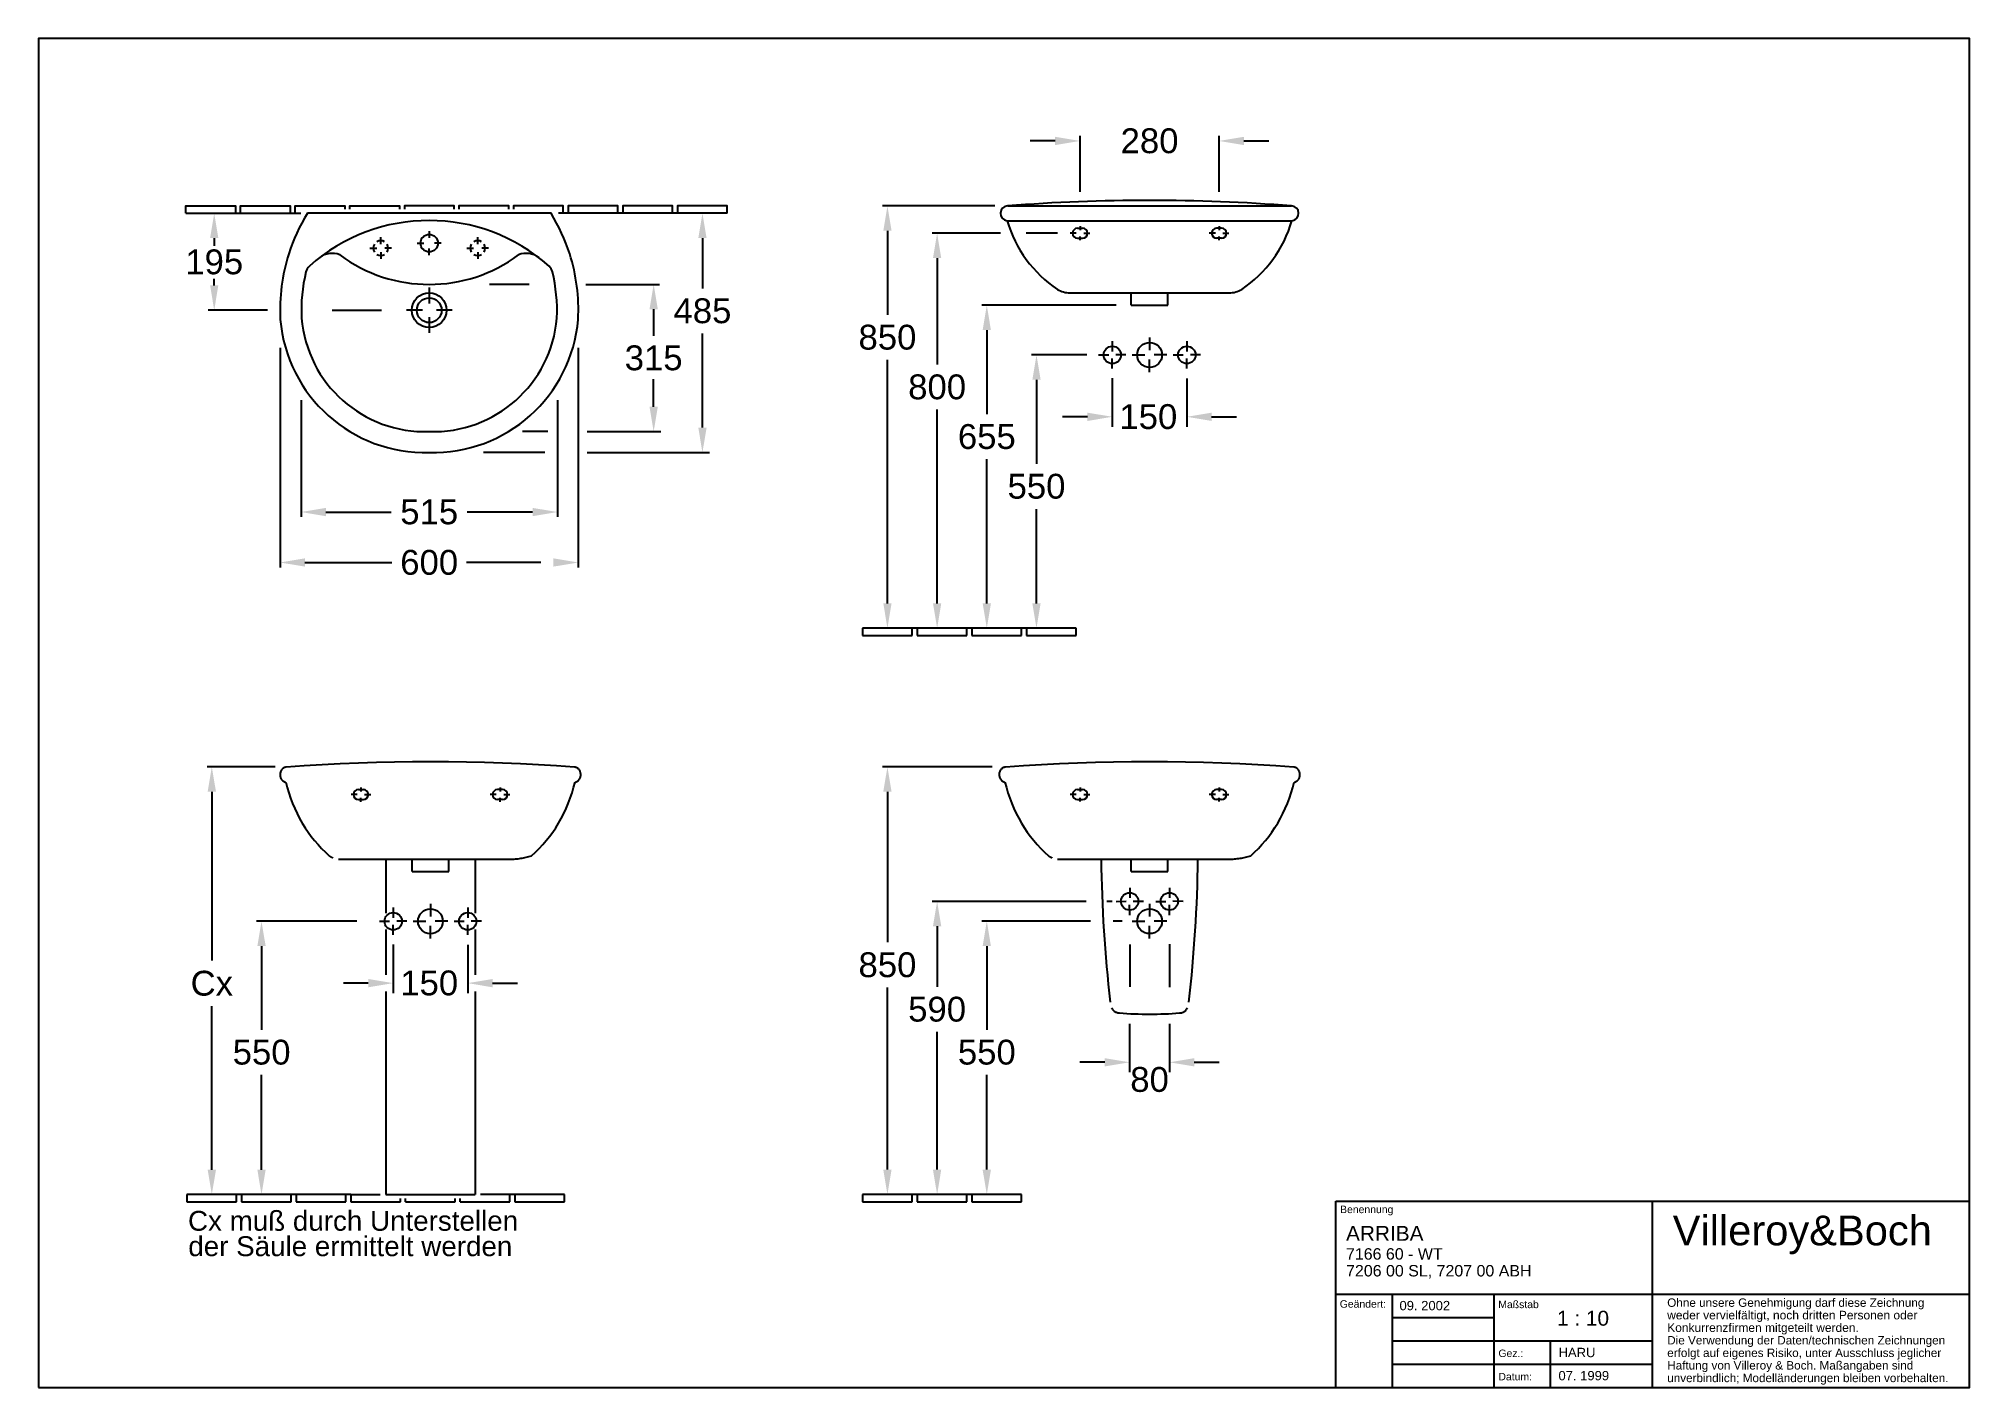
# Paper-space layout 'Vorlage10' of a CAD drawing. Extents: x 9 to 397, y 7 to 278.
# The model-space entities are those that its viewports show. They can reach past a viewport. Long polylines and large blocks are cut down to what shows.
import ezdxf
from ezdxf.enums import TextEntityAlignment as Align

# ---------------------------------------------------------------- set-up
doc = ezdxf.new("R2010")
doc.units = 0
doc.linetypes.add('ACAD_ISO03W100', pattern=[30, 12, -18])
for name, color, linetype in [('ANSICHTFENSTER', 7, 'CONTINUOUS'), ('DRAUF', 6, 'CONTINUOUS'), ('DRAUF_Abfluss', 7, 'CONTINUOUS'), ('DRAUF_Bemassung', 7, 'CONTINUOUS'), ('DRAUF_Fliesen', 2, 'CONTINUOUS'), ('DRAUF_Hahnloch', 7, 'CONTINUOUS'), ('FRONT', 6, 'CONTINUOUS'), ('FRONT_Abfluss', 7, 'CONTINUOUS'), ('FRONT_Befestigung', 7, 'CONTINUOUS'), ('FRONT_Bemassung', 7, 'CONTINUOUS'), ('FRONT_Fliesen', 2, 'CONTINUOUS'), ('INST1', 4, 'CONTINUOUS'), ('INST1_Abfluss', 7, 'CONTINUOUS'), ('INST1_Befestigung', 7, 'CONTINUOUS'), ('INST1_Bemassung', 7, 'CONTINUOUS'), ('INST1_Fliesen', 2, 'CONTINUOUS'), ('INST1_Text_Deu', 7, 'CONTINUOUS'), ('INST2', 4, 'CONTINUOUS'), ('INST2_Abfluss', 7, 'CONTINUOUS'), ('INST2_Befestigung', 7, 'CONTINUOUS'), ('INST2_Bemassung', 7, 'CONTINUOUS'), ('INST2_Fliesen', 2, 'CONTINUOUS'), ('PLANKOPF', 7, 'CONTINUOUS'), ('PLANKOPF_Text', 7, 'CONTINUOUS'), ('PLANKOPF_Text_Deu', 7, 'CONTINUOUS')]:
    doc.layers.add(name, color=color, linetype=linetype)
doc.layers.get('ANSICHTFENSTER').off()
doc.styles.get("Standard").update_dxf_attribs({"font": 'ARIAL.TTF'})

psp = doc.layouts.new('Vorlage10')

# ---------------------------------------------------------------- texts
at = {"layer": 'PLANKOPF_Text', "linetype": 'Continuous'}
psp.add_text('1 : 10', height=3, dxfattribs=at).set_placement((314.31, 19.42))
at = {"layer": 'PLANKOPF_Text', "linetype": 'Continuous', "char_height": 1.875, "attachment_point": 1}
for s, insert, width in [('09. 2002', (282.61, 24.4), 19.6787), ('07. 1999', (314.61, 10.3), 18.9652)]:
    psp.add_mtext(s, dxfattribs=dict(at, insert=insert, width=width))
at = {"layer": 'PLANKOPF_Text_Deu', "linetype": 'Continuous', "attachment_point": 1}
for s, insert, char_height, width in [('\\A1;Benennung', (270.66, 43.57), 1.5, 62.9137), ('\\A1;ARRIBA', (271.85, 39.5), 3, 57.7991), ('\\A1;Geändert:', (270.59, 24.54), 1.5, 10.5336), ('\\A1;Maßstab', (302.5, 24.45), 1.5, 31.0779), ('\\A1;Gez.:', (302.53, 14.61), 1.5, 10.4137), ('\\A1;HARU', (314.63, 14.96), 1.875, 18.9479), ('\\A1;Datum:', (302.53, 9.92), 1.5, 10.4137)]:
    psp.add_mtext(s, dxfattribs=dict(at, insert=insert, char_height=char_height, width=width))
at = {"layer": 'PLANKOPF_Text_Deu', "attachment_point": 1, "line_spacing_factor": 0.9}
for s, insert, char_height, width in [('\\A1;Villeroy&Boch', (337.6, 41.59), 6, 52.1787), ('Ohne unsere Genehmigung darf diese Zeichnung', (336.5, 24.9), 1.6875, 60.5), ('\\A1;weder vervielfältigt, noch dritten Personen oder', (336.5, 22.41), 1.725, 60.5), ('\\A1;Konkurrenzfirmen mitgeteilt werden.', (336.5, 19.89), 1.725, 60.5), ('\\A1;Die Verwendung der Daten/technischen Zeichnungen', (336.5, 17.33), 1.6875, 60.5), ('\\A1;erfolgt auf eigenes Risiko, unter Ausschluss jeglicher', (336.5, 14.8), 1.6875, 60.5), ('\\A1;Haftung von Villeroy & Boch. Maßangaben sind', (336.5, 12.28), 1.6875, 60.5), ('\\A1;unverbindlich; Modelländerungen bleiben vorbehalten.', (336.5, 9.74), 1.6875, 60.5)]:
    psp.add_mtext(s, dxfattribs=dict(at, insert=insert, char_height=char_height, width=width))
at = {"layer": 'PLANKOPF_Text_Deu', "linetype": 'Continuous', "insert": (271.84, 35.01), "char_height": 2.3, "width": 57.9977, "attachment_point": 1, "line_spacing_factor": 0.7}
psp.add_mtext('\\A1;7166 60 - WT', dxfattribs=at)
at = {"layer": 'PLANKOPF_Text_Deu', "insert": (271.86, 31.63), "char_height": 2.3, "width": 59.4749, "attachment_point": 1}
psp.add_mtext('7206 00 SL, 7207 00 ABH ', dxfattribs=at)

msp = doc.modelspace()

# ---------------------------------------------------------------- texts
at = {"layer": 'DRAUF_Bemassung', "char_height": 50, "attachment_point": 5}
for s, insert in [('195', (375.8, 1344.1)), ('485', (1358.5, 1245.6)), ('315', (1260.3, 1150.9)), ('515', (808.5, 840.9)), ('600', (808.5, 739.3))]:
    msp.add_mtext(s, dxfattribs=dict(at, insert=insert))
at = {"layer": 'FRONT_Bemassung'}
msp.add_text('150', height=50, dxfattribs=at).set_placement((2223.2, 998.2))
at = {"layer": 'FRONT_Bemassung', "char_height": 50, "attachment_point": 5}
for s, insert in [('\\A1;280', (2283.9, 1578)), ('\\A1;850', (1756.3, 1182.7)), ('800', (1856.3, 1082.7)), ('655', (1956.3, 982.7)), ('\\A1;550', (2056.3, 882.7))]:
    msp.add_mtext(s, dxfattribs=dict(at, insert=insert))
at = {"layer": 'INST1_Bemassung'}
for s, p in [('150', (3217.5, 998)), ('550', (2880.2, 858.7))]:
    msp.add_text(s, height=50, dxfattribs=at).set_placement(p)
at = {"layer": 'INST1_Bemassung', "insert": (2838.2, 1022.1), "char_height": 50, "attachment_point": 5}
msp.add_mtext('\\A1;Cx', dxfattribs=at)
at = {"layer": 'INST1_Text_Deu', "char_height": 40, "attachment_point": 1, "line_spacing_factor": 0.8}
for s, insert, width in [('\\A1;Cx muß durch Unterstellen', (2790.3, 564.2), 846.022), ('\\A1;der Säule ermittelt werden', (2790.9, 513.1), 845.429)]:
    msp.add_mtext(s, dxfattribs=dict(at, insert=insert, width=width))
at = {"layer": 'INST2_Bemassung'}
msp.add_text('80', height=50, dxfattribs=at).set_placement((4592, 828.7), align=Align.MIDDLE_CENTER)
at = {"layer": 'INST2_Bemassung', "char_height": 50, "attachment_point": 5}
for s, insert in [('\\A1;850', (4064.4, 1059.2)), ('\\A1;590', (4164.4, 969.8)), ('\\A1;550', (4264.4, 883.3))]:
    msp.add_mtext(s, dxfattribs=dict(at, insert=insert))

# ---------------------------------------------------------------- linework, layer by layer
at = {"layer": 'DRAUF'}
msp.add_lwpolyline([(563.3, 1442.1, 0.060911), (525.8, 1360.5, 0.090628), (508.8, 1228.5, 0.397962), (808.5, 960.8, 0.397962), (1108.3, 1228.5, 0.090628), (1091.3, 1360.5, 0.060911), (1053.8, 1442.1)], format="xyb", close=True, dxfattribs=at)
at = {"layer": 'DRAUF', "color": 1, "linetype": 'Continuous'}
msp.add_circle((808.5, 1247.1), 35, dxfattribs=at)
at = {"layer": 'DRAUF', "color": 5, "linetype": 'Continuous'}
for centre, radius, start, end in [((808.5, 1064.9), 362.7, 48.3101, 131.6899), ((880.1, 1246.7), 328.9, 166.3298, 182.7174), ((582.1, 1319.2), 22.2, 131.6899, 166.3298), ((1035, 1319.2), 22.2, 13.6702, 48.3101), ((737, 1246.7), 328.9, 357.2826, 13.6702)]:
    msp.add_arc(centre, radius, start, end, dxfattribs=at)
at = {"layer": 'DRAUF', "color": 4}
for centre, radius, start, end in [((613.6, 1319.5), 42, 69.1683, 127.2864), ((1003.5, 1319.5), 42, 52.7136, 110.8317), ((808.5, 1600.6), 301.6, 233.3387, 306.6613)]:
    msp.add_arc(centre, radius, start, end, dxfattribs=at)
at = {"layer": 'DRAUF', "color": 5}
for centre, start, end in [((800.1, 1252.1), 184.8228, 271.9329), ((817, 1252.1), 268.0671, 355.1772)]:
    msp.add_arc(centre, 249.4, start, end, dxfattribs=at)
at = {"layer": 'DRAUF_Abfluss', "color": 1, "linetype": 'Continuous'}
for p, q in [((808.5, 1292.6), (808.5, 1260.9)), ((794.7, 1247.1), (763.1, 1247.1)), ((854.7, 1247.1), (823.1, 1247.1)), ((808.5, 1233.3), (808.5, 1201.6))]:
    msp.add_line(p, q, dxfattribs=at)
at = {"layer": 'DRAUF_Abfluss', "color": 4, "linetype": 'Continuous'}
msp.add_circle((808.5, 1247.1), 25, dxfattribs=at)
at = {"layer": 'DRAUF_Bemassung'}
for p, q in [((375.8, 1392.1), (375.8, 1376.4)), ((1358.5, 1392.1), (1358.5, 1291.1)), ((375.8, 1297.1), (375.8, 1310.2)), ((1009.9, 1299.1), (929.9, 1299.1)), ((1123.5, 1299.1), (1272.4, 1299.1)), ((482.9, 1247.1), (363.7, 1247.1)), ((612.9, 1247.1), (712.7, 1247.1)), ((1260.3, 1249.1), (1260.3, 1195.6)), ((508.5, 1171.6), (508.5, 729.3)), ((1108.5, 1171.6), (1108.5, 729.3)), ((1358.5, 1010.7), (1358.5, 1200.1)), ((1260.3, 1052.8), (1260.3, 1108.6)), ((550.5, 1065.7), (550.5, 830.9)), ((1066.5, 1065.7), (1066.5, 830.9)), ((1047.6, 1002.8), (996.2, 1002.8)), ((1126.7, 1002.8), (1274.6, 1002.8)), ((1041, 960.7), (917.9, 960.7)), ((1126.7, 960.7), (1372.8, 960.7)), ((600.5, 840.9), (732.1, 840.9)), ((1016.5, 840.9), (885, 840.9)), ((558.5, 739.3), (733.4, 739.3)), ((1033.5, 739.3), (883.7, 739.3))]:
    msp.add_line(p, q, dxfattribs=at)
for points in [[(367.5, 1392.1), (384.1, 1392.1), (375.8, 1442.1)], [(1350.2, 1392.1), (1366.9, 1392.1), (1358.5, 1442.1)], [(367.5, 1297.1), (384.1, 1297.1), (375.8, 1247.1)], [(1252, 1249.1), (1268.7, 1249.1), (1260.3, 1299.1)], [(1252, 1052.8), (1268.7, 1052.8), (1260.3, 1002.8)], [(1350.2, 1010.7), (1366.9, 1010.7), (1358.5, 960.7)], [(600.5, 849.2), (600.5, 832.5), (550.5, 840.9)], [(1016.5, 849.2), (1016.5, 832.5), (1066.5, 840.9)], [(558.5, 747.7), (558.5, 731), (508.5, 739.3)], [(1058.5, 747.7), (1058.5, 731), (1108.5, 739.3)]]:
    msp.add_solid(points, dxfattribs=at)
at = {"layer": 'DRAUF_Fliesen'}
for p, q in [((318.5, 1442.1), (418.5, 1442.1)), ((418.5, 1442.1), (428.5, 1442.1)), ((428.5, 1442.1), (528.5, 1442.1)), ((528.5, 1442.1), (538.5, 1442.1)), ((538.5, 1442.1), (550.1, 1442.1)), ((1078.5, 1442.1), (1068.5, 1442.1)), ((1088.5, 1442.1), (1078.5, 1442.1)), ((1188.5, 1442.1), (1088.5, 1442.1)), ((1198.5, 1442.1), (1188.5, 1442.1)), ((1298.5, 1442.1), (1198.5, 1442.1)), ((1308.5, 1442.1), (1298.5, 1442.1)), ((1408.5, 1442.1), (1308.5, 1442.1))]:
    msp.add_line(p, q, dxfattribs=at)
for points in [[(318.5, 1442.1), (318.5, 1457.1), (418.5, 1457.1), (418.5, 1442.1)], [(428.5, 1442.1), (428.5, 1457.1), (528.5, 1457.1), (528.5, 1442.1)], [(538.5, 1442.1), (538.5, 1457.1), (638.5, 1457.1), (638.5, 1450.2)], [(648.5, 1450.2), (648.5, 1457.1), (748.5, 1457.1), (748.5, 1450.2)], [(858.5, 1450.2), (858.5, 1457.1), (758.5, 1457.1), (758.5, 1450.2)], [(968.5, 1450.2), (968.5, 1457.1), (868.5, 1457.1), (868.5, 1450.2)], [(1078.5, 1442.1), (1078.5, 1457.1), (978.5, 1457.1), (978.5, 1450.2)], [(1188.5, 1442.1), (1188.5, 1457.1), (1088.5, 1457.1), (1088.5, 1442.1)], [(1298.5, 1442.1), (1298.5, 1457.1), (1198.5, 1457.1), (1198.5, 1442.1)], [(1408.5, 1442.1), (1408.5, 1457.1), (1308.5, 1457.1), (1308.5, 1442.1)]]:
    msp.add_lwpolyline(points, dxfattribs=at)
at = {"layer": 'DRAUF_Hahnloch', "color": 1, "linetype": 'Continuous'}
for p, q in [((808.5, 1406.4), (808.5, 1392.7)), ((689.1, 1372), (702.9, 1372)), ((711, 1380.2), (711, 1393.9)), ((711, 1363.9), (711, 1350.2)), ((732.9, 1372), (719.1, 1372)), ((784.2, 1382), (797.9, 1382)), ((808.5, 1357.7), (808.5, 1371.4)), ((832.9, 1382), (819.2, 1382)), ((884.2, 1372), (897.9, 1372)), ((906.1, 1380.2), (906.1, 1393.9)), ((906.1, 1363.9), (906.1, 1350.2)), ((927.9, 1372), (914.2, 1372))]:
    msp.add_line(p, q, dxfattribs=at)
at = {"layer": 'DRAUF_Hahnloch', "color": 2, "linetype": 'Continuous'}
msp.add_circle((808.5, 1382), 17.5, dxfattribs=at)
at = {"layer": 'DRAUF_Hahnloch', "color": 7, "linetype": 'Continuous'}
for centre, start, end in [((711, 1372), 148.745, 211.255), ((711, 1372), 58.745, 121.255), ((711, 1372), 328.745, 31.255), ((906.1, 1372), 148.745, 211.255), ((906.1, 1372), 58.745, 121.255), ((906.1, 1372), 328.745, 31.255), ((711, 1372), 238.745, 301.255), ((906.1, 1372), 238.745, 301.255)]:
    msp.add_arc(centre, 15, start, end, dxfattribs=at)
at = {"layer": 'FRONT'}
for p, q in [((1998.3, 1447.3), (2569.5, 1447.3)), ((1997.2, 1417.3), (2570.5, 1417.3)), ((2123.6, 1272.3), (2444.2, 1272.3))]:
    msp.add_line(p, q, dxfattribs=at)
at = {"layer": 'FRONT', "color": 4}
for p, q in [((2247.1, 1247.3), (2247.1, 1272.3)), ((2247.1, 1247.3), (2320.7, 1247.3)), ((2320.7, 1247.3), (2320.7, 1272.3))]:
    msp.add_line(p, q, dxfattribs=at)
at = {"layer": 'FRONT'}
for centre, radius, start, end in [((1998.9, 1432.3), 15.1, 92.3467, 263.6586), ((2568.9, 1432.3), 15.1, 276.3414, 87.6533), ((2241.6, 1490.1), 255, 196.5861, 235.8356), ((2326.2, 1490.1), 255, 304.1644, 343.4139), ((2123.6, 1322.3), 50, 239.7212, 270), ((2444.2, 1322.3), 50, 270, 300.2788)]:
    msp.add_arc(centre, radius, start, end, dxfattribs=at)
at = {"layer": 'FRONT', "color": 3}
msp.add_arc((2283.9, -2224.1), 3682.5, 85.5519, 94.4481, dxfattribs=at)
at = {"layer": 'FRONT_Abfluss', "color": 1, "linetype": 'Continuous'}
for p, q in [((2208.9, 1174.8), (2208.9, 1154.5)), ((2283.9, 1182.3), (2283.9, 1156.9)), ((2358.9, 1174.8), (2358.9, 1154.5)), ((2181.4, 1147.3), (2201.8, 1147.4)), ((2208.9, 1119.8), (2208.9, 1140.2)), ((2236.4, 1147.3), (2216, 1147.3)), ((2248.9, 1147.3), (2274.3, 1147.3)), ((2283.9, 1112.3), (2283.9, 1137.8)), ((2318.9, 1147.3), (2293.4, 1147.3)), ((2331.4, 1147.3), (2351.8, 1147.3)), ((2358.9, 1119.8), (2358.9, 1140.2)), ((2386.4, 1147.3), (2366, 1147.4))]:
    msp.add_line(p, q, dxfattribs=at)
at = {"layer": 'FRONT_Abfluss', "color": 4, "linetype": 'Continuous'}
msp.add_circle((2283.9, 1147.3), 25, dxfattribs=at)
at = {"layer": 'FRONT_Abfluss', "color": 2, "linetype": 'Continuous'}
for centre in [(2208.9, 1147.3), (2358.9, 1147.3)]:
    msp.add_circle(centre, 17.5, dxfattribs=at)
at = {"layer": 'FRONT_Befestigung', "color": 7, "linetype": 'Continuous'}
for p, q in [((2138.9, 1402.3), (2148.9, 1402.3)), ((2428.9, 1402.3), (2418.9, 1402.3)), ((2138.9, 1382.3), (2148.9, 1382.3)), ((2428.9, 1382.3), (2418.9, 1382.3))]:
    msp.add_line(p, q, dxfattribs=at)
at = {"layer": 'FRONT_Befestigung', "color": 1, "linetype": 'Continuous'}
for p, q in [((2143.9, 1406.7), (2143.9, 1398.7)), ((2423.9, 1406.7), (2423.9, 1398.7)), ((2136.5, 1392.3), (2124.2, 1392.3)), ((2143.9, 1378), (2143.9, 1385.9)), ((2151.3, 1392.3), (2163.6, 1392.3)), ((2416.5, 1392.3), (2404.2, 1392.3)), ((2423.9, 1378), (2423.9, 1385.9)), ((2431.3, 1392.3), (2443.6, 1392.3))]:
    msp.add_line(p, q, dxfattribs=at)
at = {"layer": 'FRONT_Befestigung', "color": 7, "linetype": 'Continuous'}
for centre, start, end in [((2138.9, 1392.3), 90, 270), ((2148.9, 1392.3), 270, 90), ((2418.9, 1392.3), 90, 270), ((2428.9, 1392.3), 270, 90)]:
    msp.add_arc(centre, 10, start, end, dxfattribs=at)
at = {"layer": 'FRONT_Bemassung'}
for p, q in [((2093.9, 1578), (2043.9, 1578)), ((2143.9, 1475.8), (2143.9, 1588)), ((2423.9, 1475.8), (2423.9, 1588)), ((2473.9, 1578), (2523.9, 1578)), ((1972.2, 1447.3), (1746.3, 1447.3)), ((1756.3, 1397.3), (1756.3, 1228.2)), ((1984.1, 1392.3), (1846.3, 1392.3)), ((2098.8, 1392.3), (2035.4, 1392.3)), ((1856.3, 1342.3), (1856.3, 1128.2)), ((2216.8, 1247.3), (1946.3, 1247.3)), ((1956.3, 1197.3), (1956.3, 1028.2)), ((1756.3, 647.3), (1756.3, 1137.2)), ((2157.8, 1147.3), (2046.3, 1147.3)), ((2056.3, 1097.3), (2056.3, 928.2)), ((2208.9, 1100.3), (2208.9, 1002.8)), ((2358.9, 1100), (2358.9, 1002.8)), ((1856.3, 647.3), (1856.3, 1037.2)), ((2158.9, 1022.8), (2108.9, 1022.8)), ((2408.9, 1022.8), (2458.9, 1022.8)), ((1956.3, 647.3), (1956.3, 937.2)), ((2056.3, 647.3), (2056.3, 837.2))]:
    msp.add_line(p, q, dxfattribs=at)
for points in [[(2093.9, 1586.3), (2093.9, 1569.6), (2143.9, 1578)], [(2473.9, 1586.3), (2473.9, 1569.6), (2423.9, 1578)], [(1748, 1397.3), (1764.6, 1397.3), (1756.3, 1447.3)], [(1848, 1342.3), (1864.6, 1342.3), (1856.3, 1392.3)], [(1948, 1197.3), (1964.6, 1197.3), (1956.3, 1247.3)], [(2048, 1097.3), (2064.6, 1097.3), (2056.3, 1147.3)], [(2158.9, 1031.1), (2158.9, 1014.4), (2208.9, 1022.8)], [(2408.9, 1031.1), (2408.9, 1014.4), (2358.9, 1022.8)], [(1748, 647.3), (1764.6, 647.3), (1756.3, 597.3)], [(1848, 647.3), (1864.6, 647.3), (1856.3, 597.3)], [(1948, 647.3), (1964.6, 647.3), (1956.3, 597.3)], [(2048, 647.3), (2064.6, 647.3), (2056.3, 597.3)]]:
    msp.add_solid(points, dxfattribs=at)
at = {"layer": 'FRONT_Fliesen'}
for p, q in [((1806.3, 597.3), (1706.3, 597.3)), ((1706.3, 597.3), (1706.3, 582.3)), ((1816.3, 597.3), (1806.3, 597.3)), ((1806.3, 582.3), (1806.3, 597.3)), ((1916.3, 597.3), (1816.3, 597.3)), ((1816.3, 597.3), (1816.3, 582.3)), ((1926.3, 597.3), (1916.3, 597.3)), ((1916.3, 582.3), (1916.3, 597.3)), ((2026.3, 597.3), (1926.3, 597.3)), ((1926.3, 597.3), (1926.3, 582.3)), ((2026.3, 582.3), (2026.3, 597.3)), ((2036.3, 597.3), (2026.3, 597.3)), ((2136.3, 597.3), (2036.3, 597.3)), ((2036.3, 597.3), (2036.3, 582.3)), ((2136.3, 582.3), (2136.3, 597.3)), ((1706.3, 582.3), (1806.3, 582.3)), ((1816.3, 582.3), (1916.3, 582.3)), ((1926.3, 582.3), (2026.3, 582.3)), ((2036.3, 582.3), (2136.3, 582.3))]:
    msp.add_line(p, q, dxfattribs=at)
at = {"layer": 'INST1', "color": 4, "linetype": 'ACAD_ISO03W100'}
for p, q in [((3096.4, 1272.1), (3438.5, 1272.1)), ((3188.3, 1272.1), (3188.3, 1163.7)), ((3241.4, 1247.1), (3241.4, 1272.1)), ((3241.4, 1247.1), (3315.1, 1247.1)), ((3315.1, 1247.1), (3315.1, 1272.1)), ((3368.3, 1272.1), (3368.3, 1163.7)), ((3188.3, 1130.6), (3188.3, 1039.1)), ((3368.3, 1130.6), (3368.3, 1039.1)), ((3188.3, 1006), (3188.3, 597.1)), ((3368.3, 1006), (3368.3, 597.1)), ((3188.2, 597.1), (3368.2, 597.1))]:
    msp.add_line(p, q, dxfattribs=at)
for centre, major_axis, start_param, end_param in [((2988.6, 1442.1), (0, 15.1), 0.040957, 3.030914), ((3278.3, -3614.5), (0, 5082.7), -0.066076, 0.066076), ((3567.9, 1442.1), (0, 15.1), 3.252271, 6.242228), ((3219.6, 1502.1), (0, 279.1), 1.842653, 2.497076), ((3336.9, 1502.1), (0, 279.1), 3.78611, 4.440533), ((3096.4, 1322.1), (0, 50), 2.613127, 2.800262), ((3096.4, 1322.1), (0, 50), 3.061446, 3.141593), ((3438.8, 1457.9), (0, 185.8), 3.139839, 3.413386)]:
    msp.add_ellipse(centre, major_axis=major_axis, ratio=0.8648, start_param=start_param, end_param=end_param, dxfattribs=at)
at = {"layer": 'INST1_Abfluss', "color": 1, "linetype": 'Continuous'}
for p, q in [((3203.3, 1174.6), (3203.3, 1154.2)), ((3278.3, 1182.1), (3278.3, 1156.7)), ((3353.3, 1174.6), (3353.2, 1154.2)), ((3175.8, 1147.1), (3196.1, 1147.2)), ((3203.3, 1119.6), (3203.2, 1140)), ((3230.8, 1147.1), (3210.4, 1147.1)), ((3243.3, 1147.1), (3268.7, 1147.1)), ((3278.3, 1112.1), (3278.3, 1137.6)), ((3313.3, 1147.1), (3287.8, 1147.1)), ((3325.8, 1147.1), (3346.1, 1147.1)), ((3353.3, 1119.6), (3353.3, 1140)), ((3380.8, 1147.1), (3360.4, 1147.2))]:
    msp.add_line(p, q, dxfattribs=at)
at = {"layer": 'INST1_Abfluss', "color": 4, "linetype": 'Continuous'}
msp.add_circle((3278.3, 1147.1), 25, dxfattribs=at)
at = {"layer": 'INST1_Abfluss', "color": 2, "linetype": 'Continuous'}
for centre in [(3203.3, 1147.1), (3353.3, 1147.1)]:
    msp.add_circle(centre, 17.5, dxfattribs=at)
at = {"layer": 'INST1_Befestigung', "color": 1, "linetype": 'Continuous'}
for p, q in [((3130.8, 1402.1), (3118.5, 1402.1)), ((3138.3, 1416.5), (3138.3, 1408.5)), ((3145.7, 1402.1), (3158, 1402.1)), ((3410.8, 1402.1), (3398.5, 1402.1)), ((3418.3, 1416.5), (3418.3, 1408.5)), ((3425.7, 1402.1), (3438, 1402.1)), ((3133.3, 1392.1), (3143.3, 1392.1)), ((3138.3, 1387.8), (3138.3, 1395.7)), ((3418.3, 1387.8), (3418.3, 1395.7))]:
    msp.add_line(p, q, dxfattribs=at)
at = {"layer": 'INST1_Befestigung', "color": 7, "linetype": 'Continuous'}
for p, q in [((3133.3, 1412.1), (3143.3, 1412.1)), ((3423.3, 1412.1), (3413.3, 1412.1)), ((3423.3, 1392.1), (3413.3, 1392.1))]:
    msp.add_line(p, q, dxfattribs=at)
for centre, start, end in [((3133.3, 1402.1), 90, 270), ((3143.3, 1402.1), 270, 90), ((3413.3, 1402.1), 90, 270), ((3423.3, 1402.1), 270, 90)]:
    msp.add_arc(centre, 10, start, end, dxfattribs=at)
at = {"layer": 'INST1_Bemassung'}
for p, q in [((2965.5, 1457.9), (2828.8, 1457.9)), ((2838.2, 1407.9), (2838.2, 1068)), ((3130.3, 1147.1), (2928.2, 1147.1)), ((2938.2, 1097.1), (2938.2, 928.8)), ((2838.2, 647.1), (2838.2, 976.3)), ((2938.2, 647.1), (2938.2, 837.8))]:
    msp.add_line(p, q, dxfattribs=at)
at = {"layer": 'INST1_Bemassung', "linetype": 'ByBlock'}
for p, q in [((3203.2, 1100.1), (3203.2, 1002.6)), ((3353.3, 1099.8), (3353.3, 1002.6)), ((3153.2, 1022.6), (3103.2, 1022.6)), ((3403.3, 1022.6), (3453.3, 1022.6))]:
    msp.add_line(p, q, dxfattribs=at)
at = {"layer": 'INST1_Bemassung'}
for points in [[(2829.9, 1407.9), (2846.6, 1407.9), (2838.2, 1457.9)], [(2929.9, 1097.1), (2946.6, 1097.1), (2938.2, 1147.1)], [(2829.9, 647.1), (2846.6, 647.1), (2838.2, 597.1)], [(2929.9, 647.1), (2946.6, 647.1), (2938.2, 597.1)]]:
    msp.add_solid(points, dxfattribs=at)
at = {"layer": 'INST1_Bemassung', "linetype": 'ByBlock'}
for points in [[(3153.2, 1030.9), (3153.2, 1014.2), (3203.2, 1022.6)], [(3403.3, 1030.9), (3403.3, 1014.2), (3353.3, 1022.6)]]:
    msp.add_solid(points, dxfattribs=at)
at = {"layer": 'INST1_Fliesen'}
for p, q in [((2888.2, 597.1), (2788.2, 597.1)), ((2788.2, 597.1), (2788.2, 582.1)), ((2888.2, 582.1), (2888.2, 597.1)), ((2898.2, 597.1), (2888.2, 597.1)), ((2998.2, 597.1), (2898.2, 597.1)), ((2898.2, 597.1), (2898.2, 582.1)), ((2998.2, 582.1), (2998.2, 597.1)), ((3008.2, 597.1), (2998.2, 597.1)), ((3108.2, 597.1), (3008.2, 597.1)), ((3008.2, 597.1), (3008.2, 582.1)), ((3108.2, 582.1), (3108.2, 597.1)), ((3118.3, 597.1), (3108.2, 597.1)), ((3118.3, 597.1), (3118.3, 582.1)), ((3118.3, 597.1), (3177.3, 597.1)), ((3218.3, 582.1), (3218.3, 589)), ((3228.3, 582.1), (3228.3, 589)), ((3328.3, 582.1), (3328.3, 589)), ((3338.3, 582.1), (3338.3, 589)), ((3438.3, 597.1), (3379.2, 597.1)), ((3438.3, 582.1), (3438.3, 597.1)), ((3448.3, 597.1), (3438.3, 597.1)), ((3548.3, 597.1), (3448.3, 597.1)), ((3448.3, 597.1), (3448.3, 582.1)), ((3548.3, 582.1), (3548.3, 597.1)), ((2788.2, 582.1), (2888.2, 582.1)), ((2898.2, 582.1), (2998.2, 582.1)), ((3008.2, 582.1), (3108.2, 582.1)), ((3118.3, 582.1), (3218.3, 582.1)), ((3228.3, 582.1), (3328.3, 582.1)), ((3338.3, 582.1), (3438.3, 582.1)), ((3448.3, 582.1), (3548.3, 582.1))]:
    msp.add_line(p, q, dxfattribs=at)
at = {"layer": 'INST2', "color": 4, "linetype": 'ACAD_ISO03W100'}
for p, q in [((4410.1, 1272.1), (4752.2, 1272.1)), ((4555.2, 1247.1), (4555.2, 1272.1)), ((4555.2, 1247.1), (4628.8, 1247.1)), ((4628.8, 1247.1), (4628.8, 1272.1))]:
    msp.add_line(p, q, dxfattribs=at)
for centre, radius, start, end in [((7325.4, 1308.6), 2831.2, 180.7373, 186.5723), ((1858.5, 1308.6), 2831.2, 353.4277, 359.2627), ((4532.5, 981.8), 19.4, 208.1528, 266.621), ((4651.4, 981.8), 19.4, 273.379, 331.8472), ((4592, 1750.5), 790.4, 265.6038, 274.3962)]:
    msp.add_arc(centre, radius, start, end, dxfattribs=at)
for centre, major_axis, start_param, end_param in [((4302.3, 1442.1), (0, 15.1), 0.040957, 3.030914), ((4592, -3614.5), (0, 5082.7), -0.066076, 0.066076), ((4881.7, 1442.1), (0, 15.1), 3.252271, 6.242228), ((4533.4, 1502.1), (0, 279.1), 1.842653, 2.497076), ((4650.6, 1502.1), (0, 279.1), 3.78611, 4.440533), ((4410.1, 1322.1), (0, 50), 2.613127, 2.800262), ((4410.1, 1322.1), (0, 50), 3.061446, 3.141593), ((4752.5, 1457.9), (0, 185.8), 3.139839, 3.413386)]:
    msp.add_ellipse(centre, major_axis=major_axis, ratio=0.8648, start_param=start_param, end_param=end_param, dxfattribs=at)
at = {"layer": 'INST2_Abfluss', "color": 1, "linetype": 'Continuous'}
for p, q in [((4552, 1214.6), (4552, 1194.2)), ((4632, 1214.6), (4631.9, 1194.2)), ((4524.5, 1187.1), (4544.9, 1187.2)), ((4552, 1159.6), (4551.9, 1180)), ((4579.5, 1187.1), (4559.1, 1187.1)), ((4592, 1182.1), (4592, 1156.7)), ((4604.5, 1187.1), (4624.9, 1187.1)), ((4632, 1159.6), (4632, 1180)), ((4659.5, 1187.1), (4639.1, 1187.2)), ((4557, 1147.1), (4582.4, 1147.1)), ((4592, 1112.1), (4592, 1137.6)), ((4627, 1147.1), (4601.5, 1147.1))]:
    msp.add_line(p, q, dxfattribs=at)
at = {"layer": 'INST2_Abfluss', "color": 2, "linetype": 'Continuous'}
for centre in [(4552, 1187.1), (4632, 1187.1)]:
    msp.add_circle(centre, 17.5, dxfattribs=at)
at = {"layer": 'INST2_Abfluss', "color": 4, "linetype": 'Continuous'}
msp.add_circle((4592, 1147.1), 25, dxfattribs=at)
at = {"layer": 'INST2_Befestigung', "color": 1, "linetype": 'Continuous'}
for p, q in [((4444.5, 1402.1), (4432.3, 1402.1)), ((4444.5, 1402.1), (4432.3, 1402.1)), ((4452, 1416.5), (4452, 1408.5)), ((4452, 1416.5), (4452, 1408.5)), ((4459.4, 1402.1), (4471.7, 1402.1)), ((4459.4, 1402.1), (4471.7, 1402.1)), ((4724.5, 1402.1), (4712.3, 1402.1)), ((4724.5, 1402.1), (4712.3, 1402.1)), ((4732, 1416.5), (4732, 1408.5)), ((4732, 1416.5), (4732, 1408.5)), ((4739.4, 1402.1), (4751.7, 1402.1)), ((4739.4, 1402.1), (4751.7, 1402.1)), ((4452, 1387.8), (4452, 1395.7)), ((4452, 1387.8), (4452, 1395.7)), ((4732, 1387.8), (4732, 1395.7)), ((4732, 1387.8), (4732, 1395.7))]:
    msp.add_line(p, q, dxfattribs=at)
at = {"layer": 'INST2_Befestigung', "color": 7, "linetype": 'Continuous'}
for p, q in [((4447, 1412.1), (4457, 1412.1)), ((4447, 1412.1), (4457, 1412.1)), ((4737, 1412.1), (4727, 1412.1)), ((4737, 1412.1), (4727, 1412.1)), ((4447, 1392.1), (4457, 1392.1)), ((4447, 1392.1), (4457, 1392.1)), ((4737, 1392.1), (4727, 1392.1)), ((4737, 1392.1), (4727, 1392.1))]:
    msp.add_line(p, q, dxfattribs=at)
for centre, start, end in [((4447, 1402.1), 90, 270), ((4447, 1402.1), 90, 270), ((4457, 1402.1), 270, 90), ((4457, 1402.1), 270, 90), ((4727, 1402.1), 90, 270), ((4727, 1402.1), 90, 270), ((4737, 1402.1), 270, 90), ((4737, 1402.1), 270, 90)]:
    msp.add_arc(centre, 10, start, end, dxfattribs=at)
at = {"layer": 'INST2_Bemassung'}
for p, q in [((4275.4, 1457.7), (4054.4, 1457.7)), ((4064.4, 1407.7), (4064.4, 1104.8)), ((4464.7, 1186.9), (4154.4, 1186.9)), ((4516.8, 1187.1), (4506, 1187.1)), ((4164.4, 1136.9), (4164.4, 1015.4)), ((4473, 1147.1), (4254.4, 1147.1)), ((4537, 1147.1), (4518.8, 1147.1)), ((4264.4, 1097.1), (4264.4, 928.8)), ((4552, 1100.5), (4552, 1014.9)), ((4632, 1101.2), (4632, 1014.2)), ((4064.4, 647.1), (4064.4, 1013.7)), ((4551.9, 940.7), (4551.9, 843.2)), ((4632, 940.4), (4632, 843.2)), ((4164.4, 647.1), (4164.4, 924.3)), ((4501.9, 863.2), (4451.9, 863.2)), ((4682, 863.2), (4732, 863.2)), ((4264.4, 647.1), (4264.4, 837.7))]:
    msp.add_line(p, q, dxfattribs=at)
for points in [[(4056, 1407.7), (4072.7, 1407.7), (4064.4, 1457.7)], [(4156, 1136.9), (4172.7, 1136.9), (4164.4, 1186.9)], [(4256, 1097.1), (4272.7, 1097.1), (4264.4, 1147.1)], [(4501.9, 871.5), (4501.9, 854.9), (4551.9, 863.2)], [(4682, 871.5), (4682, 854.9), (4632, 863.2)], [(4056, 647.1), (4072.7, 647.1), (4064.4, 597.1)], [(4156, 647.1), (4172.7, 647.1), (4164.4, 597.1)], [(4256, 647.1), (4272.7, 647.1), (4264.4, 597.1)]]:
    msp.add_solid(points, dxfattribs=at)
at = {"layer": 'INST2_Fliesen'}
for p, q in [((4114.4, 597.1), (4014.4, 597.1)), ((4014.4, 597.1), (4014.4, 582.1)), ((4124.4, 597.1), (4114.4, 597.1)), ((4114.4, 582.1), (4114.4, 597.1)), ((4224.4, 597.1), (4124.4, 597.1)), ((4124.4, 597.1), (4124.4, 582.1)), ((4234.4, 597.1), (4224.4, 597.1)), ((4224.4, 582.1), (4224.4, 597.1)), ((4334.4, 597.1), (4234.4, 597.1)), ((4234.4, 597.1), (4234.4, 582.1)), ((4334.4, 582.1), (4334.4, 597.1)), ((4014.4, 582.1), (4114.4, 582.1)), ((4124.4, 582.1), (4224.4, 582.1)), ((4234.4, 582.1), (4334.4, 582.1))]:
    msp.add_line(p, q, dxfattribs=at)

msp.set_redraw_order([(e.dxf.handle, doc.entitydb.next_handle()) for e in msp.query("TEXT MTEXT ATTDEF DIMENSION ARC_DIMENSION")])  # texts and dimensions are drawn at this point

# ---------------------------------------------------------------- linework, layer by layer
at = {"layer": 'PLANKOPF', "color": 4, "linetype": 'Continuous'}
for p, q in [((269.82, 7), (269.82, 44.5)), ((269.82, 44.5), (397.32, 44.5)), ((333.57, 7), (333.57, 44.5)), ((269.82, 25.75), (397.32, 25.75)), ((281.12, 25.75), (281.12, 7)), ((301.7, 7), (301.7, 25.75))]:
    psp.add_line(p, q, dxfattribs=at)
at = {"layer": 'PLANKOPF', "color": 2, "linetype": 'Continuous'}
for p, q in [((281.12, 21.06), (301.7, 21.06)), ((281.12, 16.37), (301.7, 16.37)), ((301.7, 16.37), (333.57, 16.37)), ((312.95, 16.37), (312.95, 7)), ((281.12, 11.69), (301.7, 11.69)), ((301.7, 11.69), (333.57, 11.69))]:
    psp.add_line(p, q, dxfattribs=at)
at = {"layer": 'PLANKOPF', "color": 4, "linetype": 'Continuous'}
psp.add_lwpolyline([(8.69, 7), (397.32, 7), (397.32, 278.46), (8.69, 278.46)], close=True, dxfattribs=at)

psp.set_redraw_order([(e.dxf.handle, doc.entitydb.next_handle()) for e in psp.query("TEXT MTEXT ATTDEF DIMENSION ARC_DIMENSION")])  # texts and dimensions are drawn at this point

# ---------------------------------------------------------------- viewports
at = {"layer": 'ANSICHTFENSTER'}
for center, size, view_center_point, view_height, status, view_target_point in [((217.76, 208.25), (94.84, 111.029), (-4.06, -11.09), 1110.287, 3, (2142.52, 1092.91)), ((79.09, 81.54), (91.59, 109.154), (10.19, -6.02), 1091.537, 4, (3183.41, 960.39)), ((219.02, 89.26), (94.48, 100.214), (7.23, 6.34), 1002.143, 5, (4451.93, 1025.17))]:
    psp.add_viewport(center=center, size=size, view_center_point=view_center_point, view_height=view_height, status=status, dxfattribs=dict(at, view_target_point=view_target_point))
at = {"layer": 'ANSICHTFENSTER', "view_target_point": (866.76, 1085.45)}
psp.add_viewport(center=(93.7, 208.22), size=(119.37, 82.1901), view_center_point=(5.69, 5.84), view_height=821.9011, dxfattribs=at)

doc.saveas('drawing.dxf')
